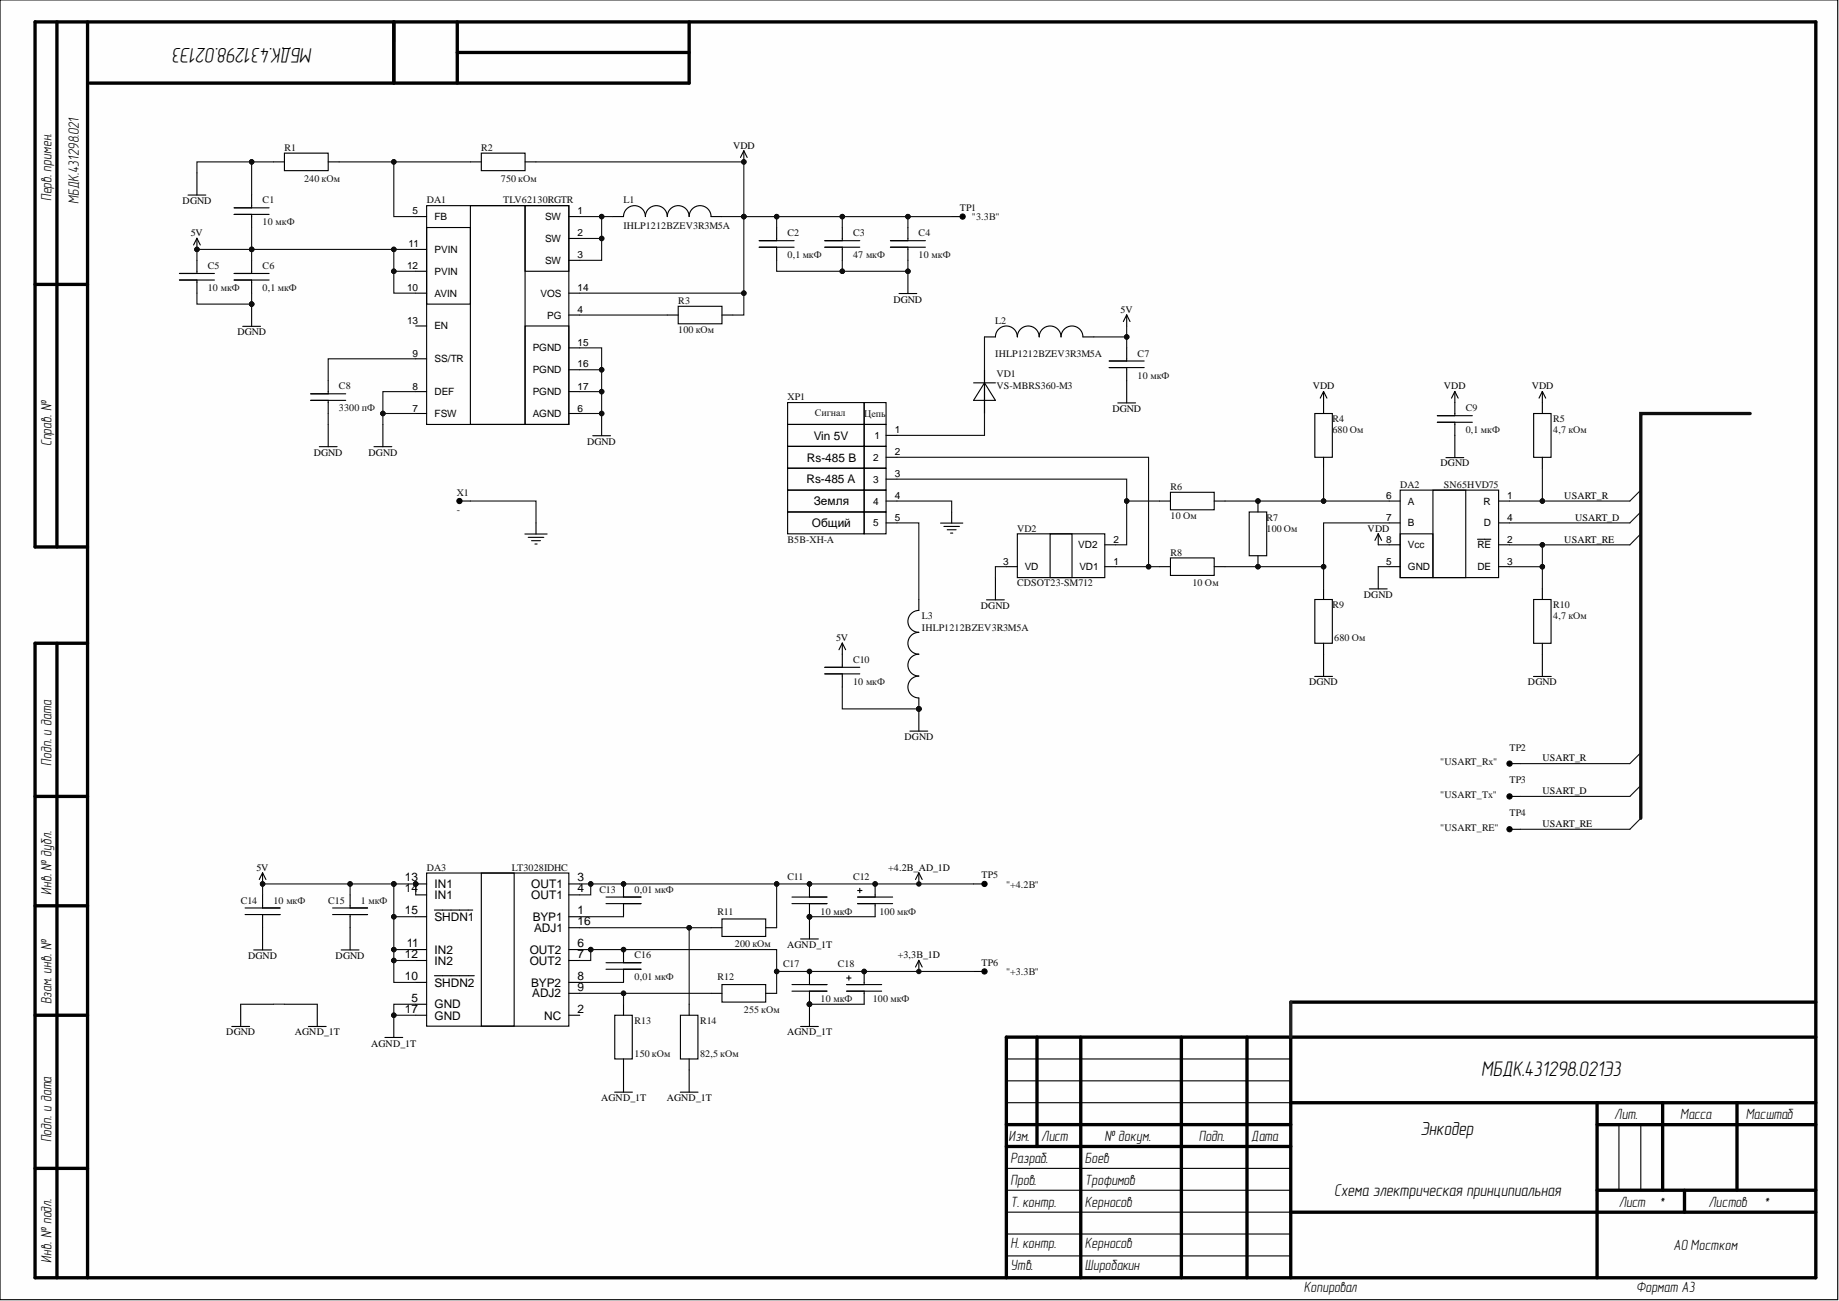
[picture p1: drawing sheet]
<svg xmlns="http://www.w3.org/2000/svg" width="420mm" height="297mm" viewBox="0 0 420 297" stroke-linecap="round" stroke-linejoin="round" font-family="sans-serif">
<defs><g id="words">
<g font-size="4.9">
<text x="71.4" y="11" transform="rotate(-180 71.4 11)">МБДК.431298.021Э3</text>
<text x="338.2" y="245.7">МБДК.431298.021Э3</text>
</g>
<text font-size="4.4" x="324.3" y="259.1">Энкодер</text>
<text font-size="3.9" x="304.6" y="273">Схема электрическая принципиальная</text>
<g font-size="3.4">
<text x="11.8" y="45.9" transform="rotate(-90 11.8 45.9)">Перв. примен.</text>
<text x="18" y="46.5" transform="rotate(-90 18 46.5)">МБДК.431298.021</text>
<text x="11.8" y="101.9" transform="rotate(-90 11.8 101.9)">Справ. №</text>
<text x="11.8" y="174.8" transform="rotate(-90 11.8 174.8)">Подп. и дата</text>
<text x="11.8" y="204.3" transform="rotate(-90 11.8 204.3)">Инв. № дубл.</text>
<text x="11.8" y="229.3" transform="rotate(-90 11.8 229.3)">Взам. инв. №</text>
<text x="368.5" y="255.5">Лит.</text>
<text x="383.6" y="255.5">Масса</text>
<text x="398.5" y="255.5">Масштаб</text>
<text x="11.8" y="260.8" transform="rotate(-90 11.8 260.8)">Подп. и дата</text>
<text x="230.3" y="260.5">Изм.</text>
<text x="237.7" y="260.5">Лист</text>
<text x="252.2" y="260.5">№ докум.</text>
<text x="273.6" y="260.5">Подп.</text>
<text x="285.6" y="260.5">Дата</text>
<text x="230.7" y="265.5">Разраб.</text>
<text x="247.7" y="265.5">Боев</text>
<text x="230.7" y="270.5">Пров.</text>
<text x="230.7" y="275.5">Т. контр.</text>
<text x="247.7" y="270.5">Трофимов</text>
<text x="247.7" y="275.5">Керносов</text>
<text x="369.5" y="275.5">Лист</text>
<text x="378.6" y="275.7">*</text>
<text x="390" y="275.5">Листов</text>
<text x="402.5" y="275.7">*</text>
<text x="230.7" y="285">Н. контр.</text>
<text x="247.7" y="285">Керносов</text>
<text x="382" y="285.3">АО Мостком</text>
<text x="11.8" y="288.3" transform="rotate(-90 11.8 288.3)">Инв. № подл.</text>
<text x="230.7" y="290">Утв.</text>
<text x="247.7" y="290">Широбакин</text>
<text x="297.7" y="295">Копировал</text>
<text x="373.5" y="295">Формат А3</text>
</g>
<g font-size="2.7">
<text x="185.8" y="100.4">Vin 5V</text>
<text x="184.2" y="105.4">Rs-485 B</text>
<text x="184.1" y="110.4">Rs-485 A</text>
<text x="185.8" y="115.4">Земля</text>
<text x="185.4" y="120.4">Общий</text>
<text x="92.4" y="201.2">13</text>
<text x="92.4" y="203.8">14</text>
<text x="99.2" y="202.7">IN1</text>
<text x="121.3" y="202.7">OUT1</text>
<text x="131.8" y="201.2">3</text>
<text x="131.8" y="203.8">4</text>
<text x="92.4" y="208.8">15</text>
<text x="99.2" y="205.3">IN1</text>
<text x="121.3" y="205.3">OUT1</text>
<text x="131.8" y="208.8">1</text>
<text x="99.2" y="210.3">SHDN1</text>
<text x="121.6" y="210.3">BYP1</text>
<text x="121.9" y="212.7">ADJ1</text>
<text x="131.8" y="211.2">16</text>
<text x="92.4" y="218.7">12</text>
<text x="92.8" y="216.2">11</text>
<text x="99.2" y="217.7">IN2</text>
<text x="99.2" y="220.3">IN2</text>
<text x="120.9" y="217.7">OUT2</text>
<text x="120.9" y="220.3">OUT2</text>
<text x="131.8" y="216.2">6</text>
<text x="131.8" y="218.7">7</text>
<text x="92.4" y="223.7">10</text>
<text x="99.2" y="225.3">SHDN2</text>
<text x="121.3" y="225.3">BYP2</text>
<text x="121.5" y="227.7">ADJ2</text>
<text x="131.8" y="223.7">8</text>
<text x="131.8" y="226.2">9</text>
<text x="92.4" y="231.3">17</text>
<text x="93.9" y="228.7">5</text>
<text x="99.2" y="230.2">GND</text>
<text x="99.2" y="232.8">GND</text>
<text x="124.2" y="232.8">NC</text>
<text x="131.8" y="231.3">2</text>
</g>
<g font-size="2.3" fill="#0e0e0e">
<text x="64.9" y="34.5">R1</text>
<text x="109.8" y="34.5">R2</text>
<text x="69.4" y="41.4">240 кОм</text>
<text x="114.3" y="41.4">750 кОм</text>
<text x="60" y="46.4">C1</text>
<text x="97.4" y="46.4">DA1</text>
<text x="114.8" y="46.4">TLV62130RGTR</text>
<text x="142.3" y="46.4">L1</text>
<text x="60" y="51.4">10 мкФ</text>
<text x="142.3" y="52.3">IHLP1212BZEV3R3M5A</text>
<text x="179.8" y="54">C2</text>
<text x="194.7" y="54">C3</text>
<text x="209.7" y="54">C4</text>
<text x="219.1" y="48.2">TP1</text>
<text x="221.9" y="50.3">&quot;3.3В&quot;</text>
<text x="179.8" y="58.9">0,1 мкФ</text>
<text x="194.7" y="58.9">47 мкФ</text>
<text x="209.7" y="58.9">10 мкФ</text>
<text x="47.4" y="61.5">C5</text>
<text x="60" y="61.5">C6</text>
<text x="47.4" y="66.5">10 мкФ</text>
<text x="60" y="66.5">0,1 мкФ</text>
<text x="154.8" y="69.4">R3</text>
<text x="154.8" y="76">100 кОм</text>
<text x="227.2" y="73.9">L2</text>
<text x="227.2" y="81.5">IHLP1212BZEV3R3M5A</text>
<text x="259.7" y="81.5">C7</text>
<text x="77.4" y="88.9">C8</text>
<text x="227.5" y="86.2">VD1</text>
<text x="227.5" y="88.7">VS-MBRS360-M3</text>
<text x="259.7" y="86.4">10 мкФ</text>
<text x="77.4" y="93.9">3300 пФ</text>
<text x="179.8" y="91.4">XP1</text>
<text x="186" y="95.1">Сигнал</text>
<text x="197.3" y="95.2">Цепь</text>
<text x="334.6" y="93.9">C9</text>
<text x="304.2" y="96.4">R4</text>
<text x="304.2" y="99">680 Ом</text>
<text x="334.6" y="98.9">0,1 мкФ</text>
<text x="354.6" y="96.4">R5</text>
<text x="354.6" y="98.9">4,7 кОм</text>
<text x="104.3" y="113.2">X1</text>
<text x="267.2" y="111.9">R6</text>
<text x="319.6" y="111.4">DA2</text>
<text x="329.6" y="111.4">SN65HVD75</text>
<text x="104.3" y="117.2">-</text>
<text x="267.2" y="118.4">10 Ом</text>
<text x="289.1" y="118.9">R7</text>
<text x="179.8" y="123.9">B5B-XH-A</text>
<text x="232.2" y="121.4">VD2</text>
<text x="289.1" y="121.5">100 Ом</text>
<text x="267.2" y="126.9">R8</text>
<text x="232.2" y="133.9">CDSOT23-SM712</text>
<text x="272.2" y="133.9">10 Ом</text>
<text x="210.5" y="141.4">L3</text>
<text x="210.5" y="144">IHLP1212BZEV3R3M5A</text>
<text x="304.2" y="138.9">R9</text>
<text x="354.6" y="138.9">R10</text>
<text x="354.6" y="141.3">4,7 кОм</text>
<text x="304.6" y="146.4">680 Ом</text>
<text x="194.7" y="151.4">C10</text>
<text x="194.7" y="156.4">10 мкФ</text>
<text x="344.6" y="171.4">TP2</text>
<text x="328.8" y="174.8">&quot;USART_Rx&quot;</text>
<text x="344.6" y="178.8">TP3</text>
<text x="328.8" y="182.3">&quot;USART_Tx&quot;</text>
<text x="328.8" y="189.7">&quot;USART_RE&quot;</text>
<text x="344.6" y="186.3">TP4</text>
<text x="97.4" y="198.9">DA3</text>
<text x="116.9" y="198.9">LT3028IDHC</text>
<text x="136.8" y="203.8">C13</text>
<text x="144.9" y="203.8">0,01 мкФ</text>
<text x="179.8" y="200.8">C11</text>
<text x="194.7" y="200.8">C12</text>
<text x="224.1" y="200.6">TP5</text>
<text x="229.7" y="202.7">&quot;+4.2В&quot;</text>
<text x="55" y="206.3">C14</text>
<text x="62.4" y="206.3">10 мкФ</text>
<text x="74.9" y="206.3">C15</text>
<text x="82.4" y="206.3">1 мкФ</text>
<text x="163.8" y="208.8">R11</text>
<text x="187.3" y="208.8">10 мкФ</text>
<text x="200.7" y="208.8">100 мкФ</text>
<text x="144.9" y="218.8">C16</text>
<text x="167.8" y="216.2">200 кОм</text>
<text x="178.8" y="220.8">C17</text>
<text x="191.3" y="220.8">C18</text>
<text x="224.1" y="220.5">TP6</text>
<text x="144.9" y="223.8">0,01 мкФ</text>
<text x="163.8" y="223.8">R12</text>
<text x="229.7" y="222.6">&quot;+3.3В&quot;</text>
<text x="144.9" y="233.8">R13</text>
<text x="159.8" y="233.8">R14</text>
<text x="169.8" y="231.3">255 кОм</text>
<text x="187.3" y="228.8">10 мкФ</text>
<text x="199.2" y="228.8">100 мкФ</text>
<text x="144.9" y="241.3">150 кОм</text>
<text x="159.8" y="241.3">82,5 кОм</text>
</g>
<g font-size="2.3">
<text x="167.3" y="33.9">VDD</text>
<text x="41.7" y="46.6">DGND</text>
<text x="43.5" y="53.9">5V</text>
<text x="94.2" y="49">5</text>
<text x="99.2" y="50.2">FB</text>
<text x="124.5" y="50.2">SW</text>
<text x="131.8" y="49">1</text>
<text x="131.8" y="54">2</text>
<text x="93.3" y="56.5">11</text>
<text x="99.2" y="57.8">PVIN</text>
<text x="124.5" y="55.2">SW</text>
<text x="131.8" y="58.9">3</text>
<text x="92.9" y="61.5">12</text>
<text x="99.2" y="62.8">PVIN</text>
<text x="124.5" y="60.2">SW</text>
<text x="92.9" y="66.5">10</text>
<text x="99.2" y="67.7">AVIN</text>
<text x="123.4" y="67.7">VOS</text>
<text x="131.8" y="71.5">4</text>
<text x="131.8" y="66.5">14</text>
<text x="204" y="69.1">DGND</text>
<text x="255.8" y="71.4">5V</text>
<text x="54.2" y="76.5">DGND</text>
<text x="92.9" y="73.9">13</text>
<text x="99.2" y="75.2">EN</text>
<text x="124.9" y="72.7">PG</text>
<text x="94.2" y="81.5">9</text>
<text x="99.2" y="82.7">SS/TR</text>
<text x="121.6" y="80.2">PGND</text>
<text x="131.8" y="78.9">15</text>
<text x="131.8" y="83.9">16</text>
<text x="94.2" y="89">8</text>
<text x="121.6" y="85.2">PGND</text>
<text x="131.8" y="89">17</text>
<text x="299.7" y="88.9">VDD</text>
<text x="329.6" y="88.9">VDD</text>
<text x="349.7" y="88.9">VDD</text>
<text x="94.2" y="94">7</text>
<text x="99.2" y="95.2">FSW</text>
<text x="99.2" y="90.2">DEF</text>
<text x="121.6" y="95.2">AGND</text>
<text x="121.6" y="90.2">PGND</text>
<text x="131.8" y="94">6</text>
<text x="253.9" y="94.1">DGND</text>
<text x="134" y="101.5">DGND</text>
<text x="199.6" y="100.2">1</text>
<text x="204.3" y="99">1</text>
<text x="71.6" y="104">DGND</text>
<text x="84.1" y="104">DGND</text>
<text x="199.3" y="105.2">2</text>
<text x="204.3" y="104">2</text>
<text x="328.9" y="106.5">DGND</text>
<text x="199.3" y="110.2">3</text>
<text x="204.3" y="108.9">3</text>
<text x="204.3" y="113.9">4</text>
<text x="316.4" y="113.9">6</text>
<text x="344.1" y="113.9">1</text>
<text x="357.1" y="113.9">USART_R</text>
<text x="199.3" y="115.2">4</text>
<text x="204.3" y="118.9">5</text>
<text x="316.4" y="118.9">7</text>
<text x="321.4" y="115.2">A</text>
<text x="338.7" y="115.2">R</text>
<text x="344.1" y="118.9">4</text>
<text x="359.5" y="118.9">USART_D</text>
<text x="199.3" y="120.2">5</text>
<text x="246.2" y="125.2">VD2</text>
<text x="254.2" y="123.9">2</text>
<text x="312.2" y="121.4">VDD</text>
<text x="316.4" y="123.9">8</text>
<text x="321.4" y="120.2">B</text>
<text x="321.4" y="125.2">Vcc</text>
<text x="337.3" y="125.2">RE</text>
<text x="338.7" y="120.2">D</text>
<text x="344.1" y="123.9">2</text>
<text x="357.1" y="123.9">USART_RE</text>
<text x="229" y="128.9">3</text>
<text x="234" y="130.2">VD</text>
<text x="246.4" y="130.2">VD1</text>
<text x="254.2" y="128.9">1</text>
<text x="316.4" y="128.9">5</text>
<text x="321.4" y="130.2">GND</text>
<text x="337.3" y="130.2">DE</text>
<text x="344.1" y="128.9">3</text>
<text x="311.4" y="136.5">DGND</text>
<text x="223.9" y="139">DGND</text>
<text x="190.9" y="146.3">5V</text>
<text x="298.8" y="156.5">DGND</text>
<text x="348.8" y="156.5">DGND</text>
<text x="206.5" y="169">DGND</text>
<text x="352.1" y="173.8">USART_R</text>
<text x="352.1" y="181.3">USART_D</text>
<text x="352.1" y="188.9">USART_RE</text>
<text x="58.5" y="198.8">5V</text>
<text x="202.8" y="198.8">+4.2В_AD_1D</text>
<text x="56.7" y="218.9">DGND</text>
<text x="76.6" y="218.9">DGND</text>
<text x="179.7" y="216.5">AGND_1T</text>
<text x="205" y="218.7">+3,3В_1D</text>
<text x="51.7" y="236.4">DGND</text>
<text x="67.3" y="236.4">AGND_1T</text>
<text x="84.7" y="239">AGND_1T</text>
<text x="179.7" y="236.4">AGND_1T</text>
<text x="137.2" y="251.4">AGND_1T</text>
<text x="152.2" y="251.4">AGND_1T</text>
</g>
</g></defs>
<path d="M0 0h419.5v296.7h-419.5z" fill-rule="evenodd" fill="#fefefe"/>
<path d="M0 0h419.5v296.7h-419.5z" fill="none" stroke="#000" stroke-width=".23"/>
<path d="M0 0h419.5v296.7h-419.5z" fill-rule="evenodd" fill="#fefefe"/>
<path d="M0 0h419.5v296.7h-419.5z" fill="none" stroke="#000" stroke-width=".23"/>
<g fill="none" stroke="#000" stroke-width=".76">
<path d="M8 5v119.9h12M8 5h406.5v286.7h-406.5v-144.8h12M13 5v119.9M20 5v286.7M89.9 5v14M104.4 5v14M104.4 12h52.9M157.3 5v14h-136.8M8 64.9h12M13 146.9v144.8M8 181.8h12M8 206.8h12"/>
<path d="M8 231.8h12M236.7 236.8v25M246.7 236.8v54.9M269.7 236.8v54.9M284.7 236.8v54.9M294.6 236.8v54.9M294.6 228.8h119.9M414.5 236.8h-184.8v54.9M229.7 256.8h64.9M294.6 251.8h119.9M364.6 256.8h49.9M364.6 251.8v39.9"/>
<path d="M379.5 251.8v20M396.5 251.8v20M8 266.8h12M229.7 261.8h64.9M294.6 276.8h119.9M364.6 271.8h49.9M384.5 271.8v5"/>
</g>
<g fill="none" stroke="#000" stroke-width=".25">
<path d="M300.1 94.4h4v10h-4zM302.1 89.4v5M302.1 89.4l-.7 1.5M302.1 89.4l.8 1.5M328.1 94.9h8M328.1 96.4h8M332.1 89.4v5.5M332.1 96.4v8.1M332.1 89.4l-.8 1.5M332.1 89.4l.8 1.5M264.7 114.4h2.5M267.2 112.4h10v4h-10z"/>
<path d="M277.2 114.4h2.5M302.1 104.4v2.5M317.1 114.4h2.5M317.1 119.4h2.5M319.6 111.9h22.5v20h-22.5zM327.1 111.9h7.5v20h-7.5zM330.1 104.5h4M342.1 114.4h2.5M342.1 119.4h2.5M225.2 137h4.1M227.2 131.9v5.1M229.7 129.4h2.5"/>
<path d="M232.2 121.9h20v10h-20zM239.7 121.9h5v10h-5zM252.2 129.4h2.5M252.2 124.4h2.5M264.7 129.4h2.5M267.2 127.4h10v4h-10zM277.2 129.4h2.5M300.1 136.9h4v10h-4zM302.1 134.4v2.5M312.6 134.5h4.1M314.6 121.9l-.7 1.5M314.6 121.9l.8 1.5"/>
<path d="M314.6 121.9v2.5M314.6 129.4v5.1M317.1 129.4h2.5M317.1 124.4h2.5M319.6 121.9h7.5v10h-7.5zM337.3 123.1h3M342.1 129.4h2.5M342.1 124.4h2.5M300.1 154.4h4.1M302.1 146.9v7.5M229.7 251.8h64.9M229.7 246.8h64.9"/>
<path d="M229.7 241.8h64.9M369.6 256.8v15M374.6 256.8v15M229.7 276.8h64.9M229.7 271.8h64.9M229.7 266.8h64.9M229.7 281.7h64.9M229.7 286.7h64.9"/>
</g>
<path d="M294.6 228.8v8" fill="none" stroke="#222" stroke-width=".76"/>
<circle cx="287.2" cy="129.4" r=".51" fill="#0e0e0e"/>
<circle cx="287.2" cy="129.4" r=".51" fill="none" stroke="#0e0e0e" stroke-width=".23"/>
<circle cx="287.2" cy="114.4" r=".51" fill="#0e0e0e"/>
<circle cx="287.2" cy="114.4" r=".51" fill="none" stroke="#0e0e0e" stroke-width=".23"/>
<path d="M287.2 126.9v2.5" fill="none" stroke="#000" stroke-width=".25"/>
<circle cx="287.2" cy="129.4" r=".51" fill="#0e0e0e"/>
<circle cx="287.2" cy="129.4" r=".51" fill="none" stroke="#0e0e0e" stroke-width=".23"/>
<path d="M287.2 114.4v2.5" fill="none" stroke="#000" stroke-width=".25"/>
<circle cx="287.2" cy="114.4" r=".51" fill="#0e0e0e"/>
<circle cx="287.2" cy="114.4" r=".51" fill="none" stroke="#0e0e0e" stroke-width=".23"/>
<g fill="none" stroke="#000" stroke-width=".25">
<path d="M62.4 37h2.5M64.9 35h10v4h-10zM74.9 37h2.5M107.4 37h2.5M109.9 35h10v4h-10zM119.9 37h2.5M94.9 49.4h2.5M94.9 56.9h2.5M97.4 47h32.5v49.9h-32.5zM97.4 51.9h10v17.5h-10zM107.4 47h12.5v49.9h-12.5zM119.9 47h10v14.9h-10z"/>
<path d="M129.9 49.4h2.4M129.9 54.4h2.4M129.9 59.4h2.4M139.8 49.4h2.5a2.5 2.5 0 0 1 2.5-2.4 2.5 2.5 0 0 1 2.5 2.4 2.5 2.5 0 0 1 2.5-2.4 2.5 2.5 0 0 1 2.5 2.4 2.49 2.49 0 0 1 2.5-2.4 2.49 2.49 0 0 1 2.5 2.4 2.5 2.5 0 0 1 2.5-2.4 2.5 2.5 0 0 1 2.5 2.4h2.5M94.9 66.9h2.5M94.9 61.9h2.5M94.9 74.4h2.5M119.9 74.4h10v22.5h-10zM129.9 71.9h2.4M129.9 66.9h2.4M129.9 79.4h2.4M94.9 94.4h2.5"/>
<path d="M94.9 89.4h2.5M94.9 81.9h2.5M129.9 94.4h2.4M129.9 89.4h2.4M129.9 84.4h2.4M135.3 99.5h4.1M137.3 94.4v5.1M350.1 94.4h4v10h-4zM352.1 89.4v5M352.1 89.4l-.8 1.5M352.1 89.4l.7 1.5M285.2 116.9h4v10h-4z"/>
<path d="M352.1 104.4v2.5M350.1 136.9h4v10h-4zM352.1 134.4v2.5M350.1 154.4h4M352.1 146.9v7.5"/>
</g>
<path d="M374.6 116.9l-2.5 2.5M374.6 111.9l-2.5 2.5M374.6 121.9l-2.5 2.5" fill="none" stroke="#0e0e0e" stroke-width=".25"/>
<circle cx="137.3" cy="94.4" r=".51" fill="#0e0e0e"/>
<circle cx="137.3" cy="94.4" r=".51" fill="none" stroke="#0e0e0e" stroke-width=".23"/>
<g fill="none" stroke="#000" stroke-width=".25">
<path d="M45 39.5v5M169.8 34.4l-.8 1.5M169.8 34.4l.8 1.5M169.8 34.4v2.6M42.9 44.5h4.1M70.9 89.9h8M70.9 91.4h8M74.9 86.9v3M74.9 91.4v3M74.9 96.9v5.1M87.4 96.9v5.1M72.9 102h4"/>
<path d="M85.4 102h4"/>
</g>
<circle cx="169.8" cy="37" r=".51" fill="#0e0e0e"/>
<circle cx="169.8" cy="37" r=".51" fill="none" stroke="#0e0e0e" stroke-width=".23"/>
<g fill="none" stroke="#000" stroke-width=".25">
<path d="M173.3 55h8M173.3 56.4h8M177.3 51.9v3.1M177.3 56.4v3M188.3 55h8M188.3 56.4h8M192.3 51.9v3.1M192.3 56.4v3M203.3 55h8M203.3 56.4h8M207.3 51.9v3.1M207.3 56.4v3"/>
<path d="M205.2 67h4.1M207.3 61.9v5.1"/>
</g>
<circle cx="207.3" cy="61.9" r=".51" fill="#0e0e0e"/>
<circle cx="207.3" cy="61.9" r=".51" fill="none" stroke="#0e0e0e" stroke-width=".23"/>
<g fill="none" stroke="#000" stroke-width=".25">
<path d="M45 59.4v3M53.4 47.5h8M53.4 49h8M57.4 44.5v3M57.4 49v2.9M57.4 59.4v3M41 62.4h7.9M41 63.9h7.9M45 63.9v3M53.4 62.4h8M53.4 63.9h8M55.4 74.5h4.1"/>
<path d="M57.4 63.9v3M57.4 69.4v5.1"/>
</g>
<circle cx="57.4" cy="69.4" r=".51" fill="#0e0e0e"/>
<circle cx="57.4" cy="69.4" r=".51" fill="none" stroke="#0e0e0e" stroke-width=".23"/>
<path d="M217.2 49.5h2.5M152.3 71.9h2.5M154.8 69.9h10v4h-10zM164.8 71.9h2.5M344.6 174.3h2.5M344.6 181.8h2.5M344.6 189.3h2.5" fill="none" stroke="#000" stroke-width=".25"/>
<g fill="#000">
<circle cx="219.7" cy="49.5" r=".6"/>
<circle cx="344.6" cy="174.3" r=".6"/>
<circle cx="344.6" cy="189.3" r=".6"/>
<circle cx="344.6" cy="181.8" r=".6"/>
</g>
<g fill="none" stroke="#000" stroke-width=".23">
<circle cx="219.7" cy="49.5" r=".6"/>
<circle cx="344.6" cy="174.3" r=".6"/>
<circle cx="344.6" cy="189.3" r=".6"/>
<circle cx="344.6" cy="181.8" r=".6"/>
</g>
<path d="M374.6 171.9l-2.5 2.4M374.6 179.3l-2.5 2.5M374.6 186.8l-2.5 2.5" fill="none" stroke="#0e0e0e" stroke-width=".25"/>
<circle cx="94.9" cy="201.8" r=".51" fill="#0e0e0e"/>
<circle cx="94.9" cy="201.8" r=".51" fill="none" stroke="#0e0e0e" stroke-width=".23"/>
<g fill="none" stroke="#000" stroke-width=".25">
<path d="M94.9 201.8h2.5M94.9 216.8h2.5M94.9 219.3h2.5M129.9 209.3h2.4M129.9 201.8h2.4M129.9 204.3h2.4M129.9 216.8h2.4M129.9 219.3h2.4M94.9 229.3h2.5M94.9 224.3h2.5M99.2 222.8h9.1M129.9 231.8h2.4"/>
<path d="M129.9 224.3h2.4M129.9 226.8h2.4"/>
</g>
<circle cx="94.9" cy="201.8" r=".51" fill="#0e0e0e"/>
<circle cx="94.9" cy="201.8" r=".51" fill="none" stroke="#0e0e0e" stroke-width=".23"/>
<path d="M97.4 199.3h32.5v35h-32.5zM109.9 199.3h7.5v35h-7.5zM94.9 204.3h2.5M94.9 209.3h2.5M99.2 207.8h8.7M129.9 211.8h2.4M87.9 236.9h4M89.9 231.8v5.1M94.9 231.8h2.5" fill="none" stroke="#000" stroke-width=".25"/>
<circle cx="89.9" cy="231.8" r=".51" fill="#0e0e0e"/>
<circle cx="89.9" cy="231.8" r=".51" fill="none" stroke="#0e0e0e" stroke-width=".23"/>
<circle cx="142.3" cy="201.8" r=".51" fill="#0e0e0e"/>
<circle cx="142.3" cy="201.8" r=".51" fill="none" stroke="#0e0e0e" stroke-width=".23"/>
<path d="M142.3 201.8v2.5M142.3 206.8v2.5" fill="none" stroke="#000" stroke-width=".25"/>
<circle cx="142.3" cy="201.8" r=".51" fill="#0e0e0e"/>
<circle cx="142.3" cy="201.8" r=".51" fill="none" stroke="#0e0e0e" stroke-width=".23"/>
<path d="M138.3 206.3h8M138.3 204.8h8M142.3 204.3v.5M142.3 206.3v.5" fill="none" stroke="#000" stroke-width=".25"/>
<circle cx="142.3" cy="216.8" r=".51" fill="#0e0e0e"/>
<circle cx="142.3" cy="216.8" r=".51" fill="none" stroke="#0e0e0e" stroke-width=".23"/>
<path d="M142.3 216.8v2.5M142.3 221.8v2.5" fill="none" stroke="#000" stroke-width=".25"/>
<circle cx="142.3" cy="216.8" r=".51" fill="#0e0e0e"/>
<circle cx="142.3" cy="216.8" r=".51" fill="none" stroke="#0e0e0e" stroke-width=".23"/>
<g fill="none" stroke="#000" stroke-width=".25">
<path d="M138.3 219.8h8M142.3 219.3v.5M162.3 211.8h2.5M164.8 209.8h10v4h-10zM174.8 211.8h2.5M138.3 221.3h8M140.3 231.8h4v10h-4zM142.3 221.3v.5M142.3 229.3v2.5M155.3 231.8h4v10h-4zM157.3 229.3v2.5M162.3 226.8h2.5"/>
<path d="M164.8 224.8h10v4h-10zM174.8 226.8h2.5M140.3 249.4h4.1M142.3 241.8v7.6M155.3 249.4h4.1M157.3 241.8v7.6"/>
</g>
<circle cx="184.8" cy="209.3" r=".51" fill="#0e0e0e"/>
<circle cx="184.8" cy="209.3" r=".51" fill="none" stroke="#0e0e0e" stroke-width=".23"/>
<circle cx="184.8" cy="201.8" r=".51" fill="#0e0e0e"/>
<circle cx="184.8" cy="201.8" r=".51" fill="none" stroke="#0e0e0e" stroke-width=".23"/>
<path d="M184.8 206.8v2.5" fill="none" stroke="#000" stroke-width=".25"/>
<circle cx="184.8" cy="209.3" r=".51" fill="#0e0e0e"/>
<circle cx="184.8" cy="209.3" r=".51" fill="none" stroke="#0e0e0e" stroke-width=".23"/>
<path d="M184.8 201.8v2.5" fill="none" stroke="#000" stroke-width=".25"/>
<circle cx="184.8" cy="201.8" r=".51" fill="#0e0e0e"/>
<circle cx="184.8" cy="201.8" r=".51" fill="none" stroke="#0e0e0e" stroke-width=".23"/>
<path d="M180.8 206.3h8M180.8 204.8h8M184.8 204.3v.5M184.8 206.3v.5" fill="none" stroke="#000" stroke-width=".25"/>
<circle cx="184.8" cy="229.3" r=".51" fill="#0e0e0e"/>
<circle cx="184.8" cy="229.3" r=".51" fill="none" stroke="#0e0e0e" stroke-width=".23"/>
<circle cx="184.8" cy="221.8" r=".51" fill="#0e0e0e"/>
<circle cx="184.8" cy="221.8" r=".51" fill="none" stroke="#0e0e0e" stroke-width=".23"/>
<path d="M184.8 226.8v2.5" fill="none" stroke="#000" stroke-width=".25"/>
<circle cx="184.8" cy="229.3" r=".51" fill="#0e0e0e"/>
<circle cx="184.8" cy="229.3" r=".51" fill="none" stroke="#0e0e0e" stroke-width=".23"/>
<path d="M184.8 221.8v2.5" fill="none" stroke="#000" stroke-width=".25"/>
<circle cx="184.8" cy="221.8" r=".51" fill="#0e0e0e"/>
<circle cx="184.8" cy="221.8" r=".51" fill="none" stroke="#0e0e0e" stroke-width=".23"/>
<path d="M182.8 214.4h4M184.8 209.3v5.1M180.8 226.3h8M180.8 224.8h8M184.8 224.3v.5M184.8 226.3v.5" fill="none" stroke="#000" stroke-width=".25"/>
<circle cx="184.8" cy="209.3" r=".51" fill="#0e0e0e"/>
<circle cx="184.8" cy="209.3" r=".51" fill="none" stroke="#0e0e0e" stroke-width=".23"/>
<path d="M182.8 234.4h4M184.8 229.3v5.1" fill="none" stroke="#000" stroke-width=".25"/>
<circle cx="184.8" cy="229.3" r=".51" fill="#0e0e0e"/>
<circle cx="184.8" cy="229.3" r=".51" fill="none" stroke="#0e0e0e" stroke-width=".23"/>
<path d="M55.9 208.8h8M55.9 207.3h8M59.9 204.3v3M59.9 208.8v3M75.9 208.8h8M75.9 207.3h8M79.9 204.3v3M79.9 208.8v3" fill="none" stroke="#000" stroke-width=".25"/>
<circle cx="197.3" cy="221.8" r=".51" fill="#0e0e0e"/>
<circle cx="197.3" cy="221.8" r=".51" fill="none" stroke="#0e0e0e" stroke-width=".23"/>
<path d="M197.3 221.8v2.5M197.3 226.8v2.5" fill="none" stroke="#000" stroke-width=".25"/>
<circle cx="197.3" cy="221.8" r=".51" fill="#0e0e0e"/>
<circle cx="197.3" cy="221.8" r=".51" fill="none" stroke="#0e0e0e" stroke-width=".23"/>
<path d="M193.3 226.3h8M193.3 224.8h8M193.3 223.3h1M193.8 222.8v1M197.3 224.3v.5M197.3 226.3v.5" fill="none" stroke="#000" stroke-width=".25"/>
<circle cx="199.8" cy="201.8" r=".51" fill="#0e0e0e"/>
<circle cx="199.8" cy="201.8" r=".51" fill="none" stroke="#0e0e0e" stroke-width=".23"/>
<path d="M199.8 201.8v2.5M199.8 206.8v2.5" fill="none" stroke="#000" stroke-width=".25"/>
<circle cx="199.8" cy="201.8" r=".51" fill="#0e0e0e"/>
<circle cx="199.8" cy="201.8" r=".51" fill="none" stroke="#0e0e0e" stroke-width=".23"/>
<g fill="none" stroke="#000" stroke-width=".25">
<path d="M57.9 216.9h4.1M59.9 211.8v5.1M77.9 216.9h4M79.9 211.8v5.1M195.8 206.3h8M195.8 204.8h8M195.8 203.3h1M196.3 202.8v1M199.8 204.3v.5M199.8 206.3v.5M209.8 219.3l-.8 1.5M209.8 219.3l.7 1.5"/>
<path d="M209.8 219.3v2.5M52.9 234.4h4.1M54.9 229.3v5.1M70.4 234.4h4.1M72.4 229.3v5.1"/>
</g>
<path d="M62.4 229.3h2.5" fill="none" stroke="#535353" stroke-width=".25"/>
<circle cx="209.8" cy="221.8" r=".51" fill="#0e0e0e"/>
<circle cx="209.8" cy="221.8" r=".51" fill="none" stroke="#0e0e0e" stroke-width=".23"/>
<path d="M209.8 199.3l-.8 1.5M209.8 199.3l.7 1.5M209.8 199.3v2.5" fill="none" stroke="#000" stroke-width=".25"/>
<circle cx="209.8" cy="201.8" r=".51" fill="#0e0e0e"/>
<circle cx="209.8" cy="201.8" r=".51" fill="none" stroke="#0e0e0e" stroke-width=".23"/>
<g fill="none" stroke="#000" stroke-width=".25">
<path d="M224.7 76.9h2.5a2.5 2.5 0 0 1 2.5-2.5 2.5 2.5 0 0 1 2.5 2.5 2.49 2.49 0 0 1 2.5-2.5 2.49 2.49 0 0 1 2.5 2.5 2.49 2.49 0 0 1 2.5-2.5 2.49 2.49 0 0 1 2.5 2.5 2.5 2.5 0 0 1 2.5-2.5 2.5 2.5 0 0 1 2.5 2.5h2.5M257.2 71.9l-.8 1.5M257.2 71.9l.8 1.5M257.2 71.9v2.5M257.2 79.4v3M179.8 96.9h17.5v5h-17.5zM179.8 91.9h17.5v5h-17.5zM197.3 96.9h5v5h-5zM197.3 91.9h5v5h-5zM202.3 99.4h2.5M253.2 82.4h8M253.2 83.9h8"/>
<path d="M255.2 92h4M257.2 83.9v8.1M179.8 106.9h17.5v5h-17.5zM179.8 116.9h17.5v5h-17.5zM179.8 111.9h17.5v5h-17.5zM179.8 101.9h17.5v5h-17.5zM197.3 106.9h5v5h-5zM197.3 116.9h5v5h-5zM197.3 111.9h5v5h-5zM197.3 101.9h5v5h-5zM202.3 104.4h2.5M202.3 109.4h2.5"/>
<path d="M202.3 114.4h2.5M202.3 119.4h2.5M207.7 166.9h4.1M209.8 161.9v5M222.2 201.8h2.5M222.2 221.8h2.5"/>
</g>
<g fill="#000">
<circle cx="224.7" cy="201.8" r=".6"/>
<circle cx="224.7" cy="221.8" r=".6"/>
</g>
<g fill="none" stroke="#000" stroke-width=".23">
<circle cx="224.7" cy="201.8" r=".6"/>
<circle cx="224.7" cy="221.8" r=".6"/>
</g>
<circle cx="209.8" cy="161.9" r=".51" fill="#0e0e0e"/>
<circle cx="209.8" cy="161.9" r=".51" fill="none" stroke="#0e0e0e" stroke-width=".23"/>
<path d="M45 54.4l-.8 1.5M45 54.4l.7 1.5M45 54.4v2.5M104.9 114.4h2.5M122.4 119.4v2.5M119.8 121.9h5.1M120.6 122.7h3.5M121.3 123.4h2.1M122.1 124.2h.5" fill="none" stroke="#000" stroke-width=".25"/>
<circle cx="104.9" cy="114.4" r=".6" fill="#000"/>
<circle cx="104.9" cy="114.4" r=".6" fill="none" stroke="#000" stroke-width=".23"/>
<circle cx="45" cy="56.9" r=".51" fill="#0e0e0e"/>
<circle cx="45" cy="56.9" r=".51" fill="none" stroke="#0e0e0e" stroke-width=".23"/>
<path d="M59.9 199.3l-.7 1.5M59.9 199.3l.8 1.5M59.9 199.3v2.5" fill="none" stroke="#000" stroke-width=".25"/>
<circle cx="59.9" cy="201.8" r=".51" fill="#0e0e0e"/>
<circle cx="59.9" cy="201.8" r=".51" fill="none" stroke="#0e0e0e" stroke-width=".23"/>
<circle cx="209.8" cy="161.9" r=".51" fill="#0e0e0e"/>
<circle cx="209.8" cy="161.9" r=".51" fill="none" stroke="#0e0e0e" stroke-width=".23"/>
<path d="M209.8 159.4v2.5" fill="none" stroke="#000" stroke-width=".25"/>
<circle cx="209.8" cy="161.9" r=".51" fill="#0e0e0e"/>
<circle cx="209.8" cy="161.9" r=".51" fill="none" stroke="#0e0e0e" stroke-width=".23"/>
<g fill="none" stroke="#000" stroke-width=".25">
<path d="M222.2 87.4h5M224.7 84.4v10M224.7 87.4l2.5 4h-5zM214.7 119.4h5.1M217.2 116.9v2.5M209.8 136.9v2.5a2.5 2.5 0 0 0-2.5 2.5 2.5 2.5 0 0 0 2.5 2.5 2.5 2.5 0 0 0-2.5 2.5 2.5 2.5 0 0 0 2.5 2.5 2.5 2.5 0 0 0-2.5 2.5 2.5 2.5 0 0 0 2.5 2.5 2.5 2.5 0 0 0-2.5 2.5 2.5 2.5 0 0 0 2.5 2.5M215.5 120.2h3.5M216.2 121h2.1M217 121.7h.5M188.3 152.4h8M188.3 153.9h8M192.3 146.8v5.6"/>
<path d="M192.3 153.9v3M192.3 146.8l-.8 1.5M192.3 146.8l.7 1.5"/>
</g>
<path d="M302.1 106.9v7.5M229.7 129.4h-2.5v2.5M314.6 129.4h2.5M314.6 124.4h2.5" fill="none" stroke="#0e0e0e" stroke-width=".25"/>
<circle cx="302.1" cy="114.4" r=".51" fill="#0e0e0e"/>
<circle cx="302.1" cy="114.4" r=".51" fill="none" stroke="#0e0e0e" stroke-width=".23"/>
<path d="M279.7 129.4h22.4" fill="none" stroke="#0e0e0e" stroke-width=".25"/>
<circle cx="302.1" cy="129.4" r=".51" fill="#0e0e0e"/>
<circle cx="302.1" cy="129.4" r=".51" fill="none" stroke="#0e0e0e" stroke-width=".23"/>
<path d="M344.6 119.4h27.5M352.1 124.4v5h-7.5" fill="none" stroke="#0e0e0e" stroke-width=".25"/>
<circle cx="352.1" cy="129.4" r=".51" fill="#0e0e0e"/>
<circle cx="352.1" cy="129.4" r=".51" fill="none" stroke="#0e0e0e" stroke-width=".23"/>
<circle cx="352.1" cy="124.4" r=".51" fill="#0e0e0e"/>
<circle cx="352.1" cy="124.4" r=".51" fill="none" stroke="#0e0e0e" stroke-width=".23"/>
<path d="M352.1 106.9v7.5" fill="none" stroke="#0e0e0e" stroke-width=".25"/>
<circle cx="352.1" cy="114.4" r=".51" fill="#0e0e0e"/>
<circle cx="352.1" cy="114.4" r=".51" fill="none" stroke="#0e0e0e" stroke-width=".23"/>
<path d="M352.1 129.4v5" fill="none" stroke="#0e0e0e" stroke-width=".25"/>
<circle cx="352.1" cy="129.4" r=".51" fill="#0e0e0e"/>
<circle cx="352.1" cy="129.4" r=".51" fill="none" stroke="#0e0e0e" stroke-width=".23"/>
<path d="M132.3 54.4h5" fill="none" stroke="#0e0e0e" stroke-width=".25"/>
<circle cx="137.3" cy="54.4" r=".51" fill="#0e0e0e"/>
<circle cx="137.3" cy="54.4" r=".51" fill="none" stroke="#0e0e0e" stroke-width=".23"/>
<path d="M164.8 49.4h5v17.5h-37.5" fill="none" stroke="#0e0e0e" stroke-width=".25"/>
<circle cx="169.8" cy="66.9" r=".51" fill="#0e0e0e"/>
<circle cx="169.8" cy="66.9" r=".51" fill="none" stroke="#0e0e0e" stroke-width=".23"/>
<circle cx="169.8" cy="49.4" r=".51" fill="#0e0e0e"/>
<circle cx="169.8" cy="49.4" r=".51" fill="none" stroke="#0e0e0e" stroke-width=".23"/>
<path d="M132.3 89.4h5" fill="none" stroke="#0e0e0e" stroke-width=".25"/>
<circle cx="137.3" cy="89.4" r=".51" fill="#0e0e0e"/>
<circle cx="137.3" cy="89.4" r=".51" fill="none" stroke="#0e0e0e" stroke-width=".23"/>
<path d="M132.3 84.4h5" fill="none" stroke="#0e0e0e" stroke-width=".25"/>
<circle cx="137.3" cy="84.4" r=".51" fill="#0e0e0e"/>
<circle cx="137.3" cy="84.4" r=".51" fill="none" stroke="#0e0e0e" stroke-width=".23"/>
<path d="M87.4 94.4h7.5" fill="none" stroke="#0e0e0e" stroke-width=".25"/>
<circle cx="87.4" cy="94.4" r=".51" fill="#0e0e0e"/>
<circle cx="87.4" cy="94.4" r=".51" fill="none" stroke="#0e0e0e" stroke-width=".23"/>
<path d="M122.4 37h47.4v12.4M74.9 94.4v2.5M94.9 81.9h-20v5" fill="none" stroke="#0e0e0e" stroke-width=".25"/>
<circle cx="169.8" cy="37" r=".51" fill="#0e0e0e"/>
<circle cx="169.8" cy="37" r=".51" fill="none" stroke="#0e0e0e" stroke-width=".23"/>
<circle cx="169.8" cy="49.4" r=".51" fill="#0e0e0e"/>
<circle cx="169.8" cy="49.4" r=".51" fill="none" stroke="#0e0e0e" stroke-width=".23"/>
<path d="M107.4 37h-17.5v12.4h5" fill="none" stroke="#0e0e0e" stroke-width=".25"/>
<circle cx="89.9" cy="37" r=".51" fill="#0e0e0e"/>
<circle cx="89.9" cy="37" r=".51" fill="none" stroke="#0e0e0e" stroke-width=".23"/>
<path d="M77.4 37h12.5" fill="none" stroke="#0e0e0e" stroke-width=".25"/>
<circle cx="89.9" cy="37" r=".51" fill="#0e0e0e"/>
<circle cx="89.9" cy="37" r=".51" fill="none" stroke="#0e0e0e" stroke-width=".23"/>
<path d="M89.9 61.9h5" fill="none" stroke="#0e0e0e" stroke-width=".25"/>
<circle cx="89.9" cy="61.9" r=".51" fill="#0e0e0e"/>
<circle cx="89.9" cy="61.9" r=".51" fill="none" stroke="#0e0e0e" stroke-width=".23"/>
<path d="M192.3 59.4v2.5" fill="none" stroke="#0e0e0e" stroke-width=".25"/>
<circle cx="192.3" cy="61.9" r=".51" fill="#0e0e0e"/>
<circle cx="192.3" cy="61.9" r=".51" fill="none" stroke="#0e0e0e" stroke-width=".23"/>
<path d="M177.3 49.5v2.4" fill="none" stroke="#0e0e0e" stroke-width=".25"/>
<circle cx="177.3" cy="49.5" r=".51" fill="#0e0e0e"/>
<circle cx="177.3" cy="49.5" r=".51" fill="none" stroke="#0e0e0e" stroke-width=".23"/>
<path d="M192.3 49.5v2.4" fill="none" stroke="#0e0e0e" stroke-width=".25"/>
<circle cx="192.3" cy="49.5" r=".51" fill="#0e0e0e"/>
<circle cx="192.3" cy="49.5" r=".51" fill="none" stroke="#0e0e0e" stroke-width=".23"/>
<path d="M57.4 51.9v5" fill="none" stroke="#0e0e0e" stroke-width=".25"/>
<circle cx="57.4" cy="56.9" r=".51" fill="#0e0e0e"/>
<circle cx="57.4" cy="56.9" r=".51" fill="none" stroke="#0e0e0e" stroke-width=".23"/>
<path d="M45 66.9v2.5h12.4" fill="none" stroke="#0e0e0e" stroke-width=".25"/>
<circle cx="57.4" cy="69.4" r=".51" fill="#0e0e0e"/>
<circle cx="57.4" cy="69.4" r=".51" fill="none" stroke="#0e0e0e" stroke-width=".23"/>
<path d="M57.4 66.9v2.5" fill="none" stroke="#0e0e0e" stroke-width=".25"/>
<circle cx="57.4" cy="69.4" r=".51" fill="#0e0e0e"/>
<circle cx="57.4" cy="69.4" r=".51" fill="none" stroke="#0e0e0e" stroke-width=".23"/>
<path d="M57.4 56.9v2.5" fill="none" stroke="#0e0e0e" stroke-width=".25"/>
<circle cx="57.4" cy="56.9" r=".51" fill="#0e0e0e"/>
<circle cx="57.4" cy="56.9" r=".51" fill="none" stroke="#0e0e0e" stroke-width=".23"/>
<path d="M57.4 37v7.5" fill="none" stroke="#0e0e0e" stroke-width=".25"/>
<circle cx="57.4" cy="37" r=".51" fill="#0e0e0e"/>
<circle cx="57.4" cy="37" r=".51" fill="none" stroke="#0e0e0e" stroke-width=".23"/>
<path d="M132.3 71.9h20M169.8 66.9v5h-2.5" fill="none" stroke="#0e0e0e" stroke-width=".25"/>
<circle cx="169.8" cy="66.9" r=".51" fill="#0e0e0e"/>
<circle cx="169.8" cy="66.9" r=".51" fill="none" stroke="#0e0e0e" stroke-width=".23"/>
<path d="M347.1 174.3h25M347.1 189.3h25M347.1 181.8h25M177.3 201.8v10" fill="none" stroke="#0e0e0e" stroke-width=".25"/>
<circle cx="177.3" cy="201.8" r=".51" fill="#0e0e0e"/>
<circle cx="177.3" cy="201.8" r=".51" fill="none" stroke="#0e0e0e" stroke-width=".23"/>
<path d="M54.9 229.3h7.5M64.9 229.3h7.5M94.9 229.3h-5v2.5h5" fill="none" stroke="#0e0e0e" stroke-width=".25"/>
<circle cx="89.9" cy="231.8" r=".51" fill="#0e0e0e"/>
<circle cx="89.9" cy="231.8" r=".51" fill="none" stroke="#0e0e0e" stroke-width=".23"/>
<path d="M89.9 219.3v5h5" fill="none" stroke="#0e0e0e" stroke-width=".25"/>
<circle cx="89.9" cy="219.3" r=".51" fill="#0e0e0e"/>
<circle cx="89.9" cy="219.3" r=".51" fill="none" stroke="#0e0e0e" stroke-width=".23"/>
<path d="M94.9 216.8h-5v2.5h5" fill="none" stroke="#0e0e0e" stroke-width=".25"/>
<circle cx="89.9" cy="219.3" r=".51" fill="#0e0e0e"/>
<circle cx="89.9" cy="219.3" r=".51" fill="none" stroke="#0e0e0e" stroke-width=".23"/>
<circle cx="89.9" cy="216.8" r=".51" fill="#0e0e0e"/>
<circle cx="89.9" cy="216.8" r=".51" fill="none" stroke="#0e0e0e" stroke-width=".23"/>
<path d="M89.9 209.3h5" fill="none" stroke="#0e0e0e" stroke-width=".25"/>
<circle cx="89.9" cy="209.3" r=".51" fill="#0e0e0e"/>
<circle cx="89.9" cy="209.3" r=".51" fill="none" stroke="#0e0e0e" stroke-width=".23"/>
<path d="M89.9 201.8h5v2.5" fill="none" stroke="#0e0e0e" stroke-width=".25"/>
<circle cx="89.9" cy="201.8" r=".51" fill="#0e0e0e"/>
<circle cx="89.9" cy="201.8" r=".51" fill="none" stroke="#0e0e0e" stroke-width=".23"/>
<circle cx="94.9" cy="201.8" r=".51" fill="#0e0e0e"/>
<circle cx="94.9" cy="201.8" r=".51" fill="none" stroke="#0e0e0e" stroke-width=".23"/>
<path d="M134.9 216.8v2.5h-2.6M132.3 224.3h10" fill="none" stroke="#0e0e0e" stroke-width=".25"/>
<circle cx="134.9" cy="216.8" r=".51" fill="#0e0e0e"/>
<circle cx="134.9" cy="216.8" r=".51" fill="none" stroke="#0e0e0e" stroke-width=".23"/>
<path d="M132.3 209.3h10M134.9 201.8v2.5h-2.6" fill="none" stroke="#0e0e0e" stroke-width=".25"/>
<circle cx="134.9" cy="201.8" r=".51" fill="#0e0e0e"/>
<circle cx="134.9" cy="201.8" r=".51" fill="none" stroke="#0e0e0e" stroke-width=".23"/>
<path d="M184.8 229.3h12.5" fill="none" stroke="#0e0e0e" stroke-width=".25"/>
<circle cx="184.8" cy="229.3" r=".51" fill="#0e0e0e"/>
<circle cx="184.8" cy="229.3" r=".51" fill="none" stroke="#0e0e0e" stroke-width=".23"/>
<path d="M184.8 209.3h15" fill="none" stroke="#0e0e0e" stroke-width=".25"/>
<circle cx="184.8" cy="209.3" r=".51" fill="#0e0e0e"/>
<circle cx="184.8" cy="209.3" r=".51" fill="none" stroke="#0e0e0e" stroke-width=".23"/>
<path d="M79.9 201.8v2.5" fill="none" stroke="#0e0e0e" stroke-width=".25"/>
<circle cx="79.9" cy="201.8" r=".51" fill="#0e0e0e"/>
<circle cx="79.9" cy="201.8" r=".51" fill="none" stroke="#0e0e0e" stroke-width=".23"/>
<path d="M142.3 226.8v2.5" fill="none" stroke="#0e0e0e" stroke-width=".25"/>
<circle cx="142.3" cy="226.8" r=".51" fill="#0e0e0e"/>
<circle cx="142.3" cy="226.8" r=".51" fill="none" stroke="#0e0e0e" stroke-width=".23"/>
<path d="M157.3 211.8v17.5" fill="none" stroke="#0e0e0e" stroke-width=".25"/>
<circle cx="157.3" cy="211.8" r=".51" fill="#0e0e0e"/>
<circle cx="157.3" cy="211.8" r=".51" fill="none" stroke="#0e0e0e" stroke-width=".23"/>
<path d="M177.3 221.8h44.9" fill="none" stroke="#0e0e0e" stroke-width=".25"/>
<circle cx="177.3" cy="221.8" r=".51" fill="#0e0e0e"/>
<circle cx="177.3" cy="221.8" r=".51" fill="none" stroke="#0e0e0e" stroke-width=".23"/>
<path d="M132.3 79.4h5v15h-5" fill="none" stroke="#0e0e0e" stroke-width=".25"/>
<circle cx="137.3" cy="84.4" r=".51" fill="#0e0e0e"/>
<circle cx="137.3" cy="84.4" r=".51" fill="none" stroke="#0e0e0e" stroke-width=".23"/>
<circle cx="137.3" cy="89.4" r=".51" fill="#0e0e0e"/>
<circle cx="137.3" cy="89.4" r=".51" fill="none" stroke="#0e0e0e" stroke-width=".23"/>
<circle cx="137.3" cy="94.4" r=".51" fill="#0e0e0e"/>
<circle cx="137.3" cy="94.4" r=".51" fill="none" stroke="#0e0e0e" stroke-width=".23"/>
<path d="M132.3 49.4h7.5" fill="none" stroke="#0e0e0e" stroke-width=".25"/>
<circle cx="137.3" cy="49.4" r=".51" fill="#0e0e0e"/>
<circle cx="137.3" cy="49.4" r=".51" fill="none" stroke="#0e0e0e" stroke-width=".23"/>
<path d="M94.9 56.9h-49.9v2.5" fill="none" stroke="#0e0e0e" stroke-width=".25"/>
<circle cx="45" cy="56.9" r=".51" fill="#0e0e0e"/>
<circle cx="45" cy="56.9" r=".51" fill="none" stroke="#0e0e0e" stroke-width=".23"/>
<circle cx="57.4" cy="56.9" r=".51" fill="#0e0e0e"/>
<circle cx="57.4" cy="56.9" r=".51" fill="none" stroke="#0e0e0e" stroke-width=".23"/>
<circle cx="89.9" cy="56.9" r=".51" fill="#0e0e0e"/>
<circle cx="89.9" cy="56.9" r=".51" fill="none" stroke="#0e0e0e" stroke-width=".23"/>
<path d="M62.4 37h-17.4v2.5" fill="none" stroke="#0e0e0e" stroke-width=".25"/>
<circle cx="57.4" cy="37" r=".51" fill="#0e0e0e"/>
<circle cx="57.4" cy="37" r=".51" fill="none" stroke="#0e0e0e" stroke-width=".23"/>
<path d="M94.9 89.4h-7.5v7.5" fill="none" stroke="#0e0e0e" stroke-width=".25"/>
<circle cx="87.4" cy="94.4" r=".51" fill="#0e0e0e"/>
<circle cx="87.4" cy="94.4" r=".51" fill="none" stroke="#0e0e0e" stroke-width=".23"/>
<path d="M89.9 56.9v10h5" fill="none" stroke="#0e0e0e" stroke-width=".25"/>
<circle cx="89.9" cy="61.9" r=".51" fill="#0e0e0e"/>
<circle cx="89.9" cy="61.9" r=".51" fill="none" stroke="#0e0e0e" stroke-width=".23"/>
<circle cx="89.9" cy="56.9" r=".51" fill="#0e0e0e"/>
<circle cx="89.9" cy="56.9" r=".51" fill="none" stroke="#0e0e0e" stroke-width=".23"/>
<path d="M137.3 49.4v10h-5" fill="none" stroke="#0e0e0e" stroke-width=".25"/>
<circle cx="137.3" cy="54.4" r=".51" fill="#0e0e0e"/>
<circle cx="137.3" cy="54.4" r=".51" fill="none" stroke="#0e0e0e" stroke-width=".23"/>
<circle cx="137.3" cy="49.4" r=".51" fill="#0e0e0e"/>
<circle cx="137.3" cy="49.4" r=".51" fill="none" stroke="#0e0e0e" stroke-width=".23"/>
<path d="M177.3 59.4v2.5h30v-2.5" fill="none" stroke="#0e0e0e" stroke-width=".25"/>
<circle cx="192.3" cy="61.9" r=".51" fill="#0e0e0e"/>
<circle cx="192.3" cy="61.9" r=".51" fill="none" stroke="#0e0e0e" stroke-width=".23"/>
<circle cx="207.3" cy="61.9" r=".51" fill="#0e0e0e"/>
<circle cx="207.3" cy="61.9" r=".51" fill="none" stroke="#0e0e0e" stroke-width=".23"/>
<path d="M89.9 201.8h-30v2.5" fill="none" stroke="#0e0e0e" stroke-width=".25"/>
<circle cx="89.9" cy="201.8" r=".51" fill="#0e0e0e"/>
<circle cx="89.9" cy="201.8" r=".51" fill="none" stroke="#0e0e0e" stroke-width=".23"/>
<circle cx="79.9" cy="201.8" r=".51" fill="#0e0e0e"/>
<circle cx="79.9" cy="201.8" r=".51" fill="none" stroke="#0e0e0e" stroke-width=".23"/>
<circle cx="59.9" cy="201.8" r=".51" fill="#0e0e0e"/>
<circle cx="59.9" cy="201.8" r=".51" fill="none" stroke="#0e0e0e" stroke-width=".23"/>
<path d="M132.3 226.8h30" fill="none" stroke="#0e0e0e" stroke-width=".25"/>
<circle cx="142.3" cy="226.8" r=".51" fill="#0e0e0e"/>
<circle cx="142.3" cy="226.8" r=".51" fill="none" stroke="#0e0e0e" stroke-width=".23"/>
<path d="M132.3 216.8h45v10" fill="none" stroke="#0e0e0e" stroke-width=".25"/>
<circle cx="177.3" cy="221.8" r=".51" fill="#0e0e0e"/>
<circle cx="177.3" cy="221.8" r=".51" fill="none" stroke="#0e0e0e" stroke-width=".23"/>
<circle cx="134.9" cy="216.8" r=".51" fill="#0e0e0e"/>
<circle cx="134.9" cy="216.8" r=".51" fill="none" stroke="#0e0e0e" stroke-width=".23"/>
<path d="M132.3 211.8h30" fill="none" stroke="#0e0e0e" stroke-width=".25"/>
<circle cx="157.3" cy="211.8" r=".51" fill="#0e0e0e"/>
<circle cx="157.3" cy="211.8" r=".51" fill="none" stroke="#0e0e0e" stroke-width=".23"/>
<path d="M132.3 201.8h89.9" fill="none" stroke="#0e0e0e" stroke-width=".25"/>
<circle cx="177.3" cy="201.8" r=".51" fill="#0e0e0e"/>
<circle cx="177.3" cy="201.8" r=".51" fill="none" stroke="#0e0e0e" stroke-width=".23"/>
<circle cx="134.9" cy="201.8" r=".51" fill="#0e0e0e"/>
<circle cx="134.9" cy="201.8" r=".51" fill="none" stroke="#0e0e0e" stroke-width=".23"/>
<path d="M89.9 201.8v15" fill="none" stroke="#0e0e0e" stroke-width=".25"/>
<circle cx="89.9" cy="216.8" r=".51" fill="#0e0e0e"/>
<circle cx="89.9" cy="216.8" r=".51" fill="none" stroke="#0e0e0e" stroke-width=".23"/>
<circle cx="89.9" cy="209.3" r=".51" fill="#0e0e0e"/>
<circle cx="89.9" cy="209.3" r=".51" fill="none" stroke="#0e0e0e" stroke-width=".23"/>
<circle cx="89.9" cy="201.8" r=".51" fill="#0e0e0e"/>
<circle cx="89.9" cy="201.8" r=".51" fill="none" stroke="#0e0e0e" stroke-width=".23"/>
<path d="M207.3 49.5v2.4" fill="none" stroke="#0e0e0e" stroke-width=".25"/>
<circle cx="207.3" cy="49.5" r=".51" fill="#0e0e0e"/>
<circle cx="207.3" cy="49.5" r=".51" fill="none" stroke="#0e0e0e" stroke-width=".23"/>
<path d="M169.8 49.5h47.4" fill="none" stroke="#0e0e0e" stroke-width=".25"/>
<circle cx="207.3" cy="49.5" r=".51" fill="#0e0e0e"/>
<circle cx="207.3" cy="49.5" r=".51" fill="none" stroke="#0e0e0e" stroke-width=".23"/>
<circle cx="192.3" cy="49.5" r=".51" fill="#0e0e0e"/>
<circle cx="192.3" cy="49.5" r=".51" fill="none" stroke="#0e0e0e" stroke-width=".23"/>
<circle cx="177.3" cy="49.5" r=".51" fill="#0e0e0e"/>
<circle cx="177.3" cy="49.5" r=".51" fill="none" stroke="#0e0e0e" stroke-width=".23"/>
<circle cx="169.8" cy="49.4" r=".51" fill="#0e0e0e"/>
<circle cx="169.8" cy="49.4" r=".51" fill="none" stroke="#0e0e0e" stroke-width=".23"/>
<path d="M279.7 114.4h37.4" fill="none" stroke="#0e0e0e" stroke-width=".25"/>
<circle cx="302.1" cy="114.4" r=".51" fill="#0e0e0e"/>
<circle cx="302.1" cy="114.4" r=".51" fill="none" stroke="#0e0e0e" stroke-width=".23"/>
<path d="M344.6 124.4h27.5" fill="none" stroke="#0e0e0e" stroke-width=".25"/>
<circle cx="352.1" cy="124.4" r=".51" fill="#0e0e0e"/>
<circle cx="352.1" cy="124.4" r=".51" fill="none" stroke="#0e0e0e" stroke-width=".23"/>
<path d="M344.6 114.4h27.5" fill="none" stroke="#0e0e0e" stroke-width=".25"/>
<circle cx="352.1" cy="114.4" r=".51" fill="#0e0e0e"/>
<circle cx="352.1" cy="114.4" r=".51" fill="none" stroke="#0e0e0e" stroke-width=".23"/>
<path d="M204.8 104.4h57.4v25" fill="none" stroke="#0e0e0e" stroke-width=".25"/>
<circle cx="262.2" cy="129.4" r=".51" fill="#0e0e0e"/>
<circle cx="262.2" cy="129.4" r=".51" fill="none" stroke="#0e0e0e" stroke-width=".23"/>
<path d="M192.3 156.9v5h17.5" fill="none" stroke="#0e0e0e" stroke-width=".25"/>
<circle cx="209.8" cy="161.9" r=".51" fill="#0e0e0e"/>
<circle cx="209.8" cy="161.9" r=".51" fill="none" stroke="#0e0e0e" stroke-width=".23"/>
<path d="M107.4 114.4h15v5M204.8 119.4h5v17.5M204.8 109.4h52.4v5h7.5" fill="none" stroke="#0e0e0e" stroke-width=".25"/>
<circle cx="257.2" cy="114.4" r=".51" fill="#0e0e0e"/>
<circle cx="257.2" cy="114.4" r=".51" fill="none" stroke="#0e0e0e" stroke-width=".23"/>
<path d="M257.2 114.4v10h-2.5" fill="none" stroke="#0e0e0e" stroke-width=".25"/>
<circle cx="257.2" cy="114.4" r=".51" fill="#0e0e0e"/>
<circle cx="257.2" cy="114.4" r=".51" fill="none" stroke="#0e0e0e" stroke-width=".23"/>
<path d="M254.7 129.4h10" fill="none" stroke="#0e0e0e" stroke-width=".25"/>
<circle cx="262.2" cy="129.4" r=".51" fill="#0e0e0e"/>
<circle cx="262.2" cy="129.4" r=".51" fill="none" stroke="#0e0e0e" stroke-width=".23"/>
<path d="M317.1 119.4h-15v15" fill="none" stroke="#0e0e0e" stroke-width=".25"/>
<circle cx="302.1" cy="129.4" r=".51" fill="#0e0e0e"/>
<circle cx="302.1" cy="129.4" r=".51" fill="none" stroke="#0e0e0e" stroke-width=".23"/>
<path d="M224.7 76.9v7.5M257.2 74.4v2.5h-7.5M224.7 94.4v5h-19.9M204.8 114.4h12.4v2.5" fill="none" stroke="#0e0e0e" stroke-width=".25"/>
<circle cx="257.2" cy="76.9" r=".51" fill="#0e0e0e"/>
<circle cx="257.2" cy="76.9" r=".51" fill="none" stroke="#0e0e0e" stroke-width=".23"/>
<path d="M257.2 76.9v2.5" fill="none" stroke="#0e0e0e" stroke-width=".25"/>
<circle cx="257.2" cy="76.9" r=".51" fill="#0e0e0e"/>
<circle cx="257.2" cy="76.9" r=".51" fill="none" stroke="#0e0e0e" stroke-width=".23"/>
<path d="M399.5 94.4h-24.9v92.4" fill="none" stroke="#0e0e0e" stroke-width=".76"/>
<use href="#words"/>
</svg>
